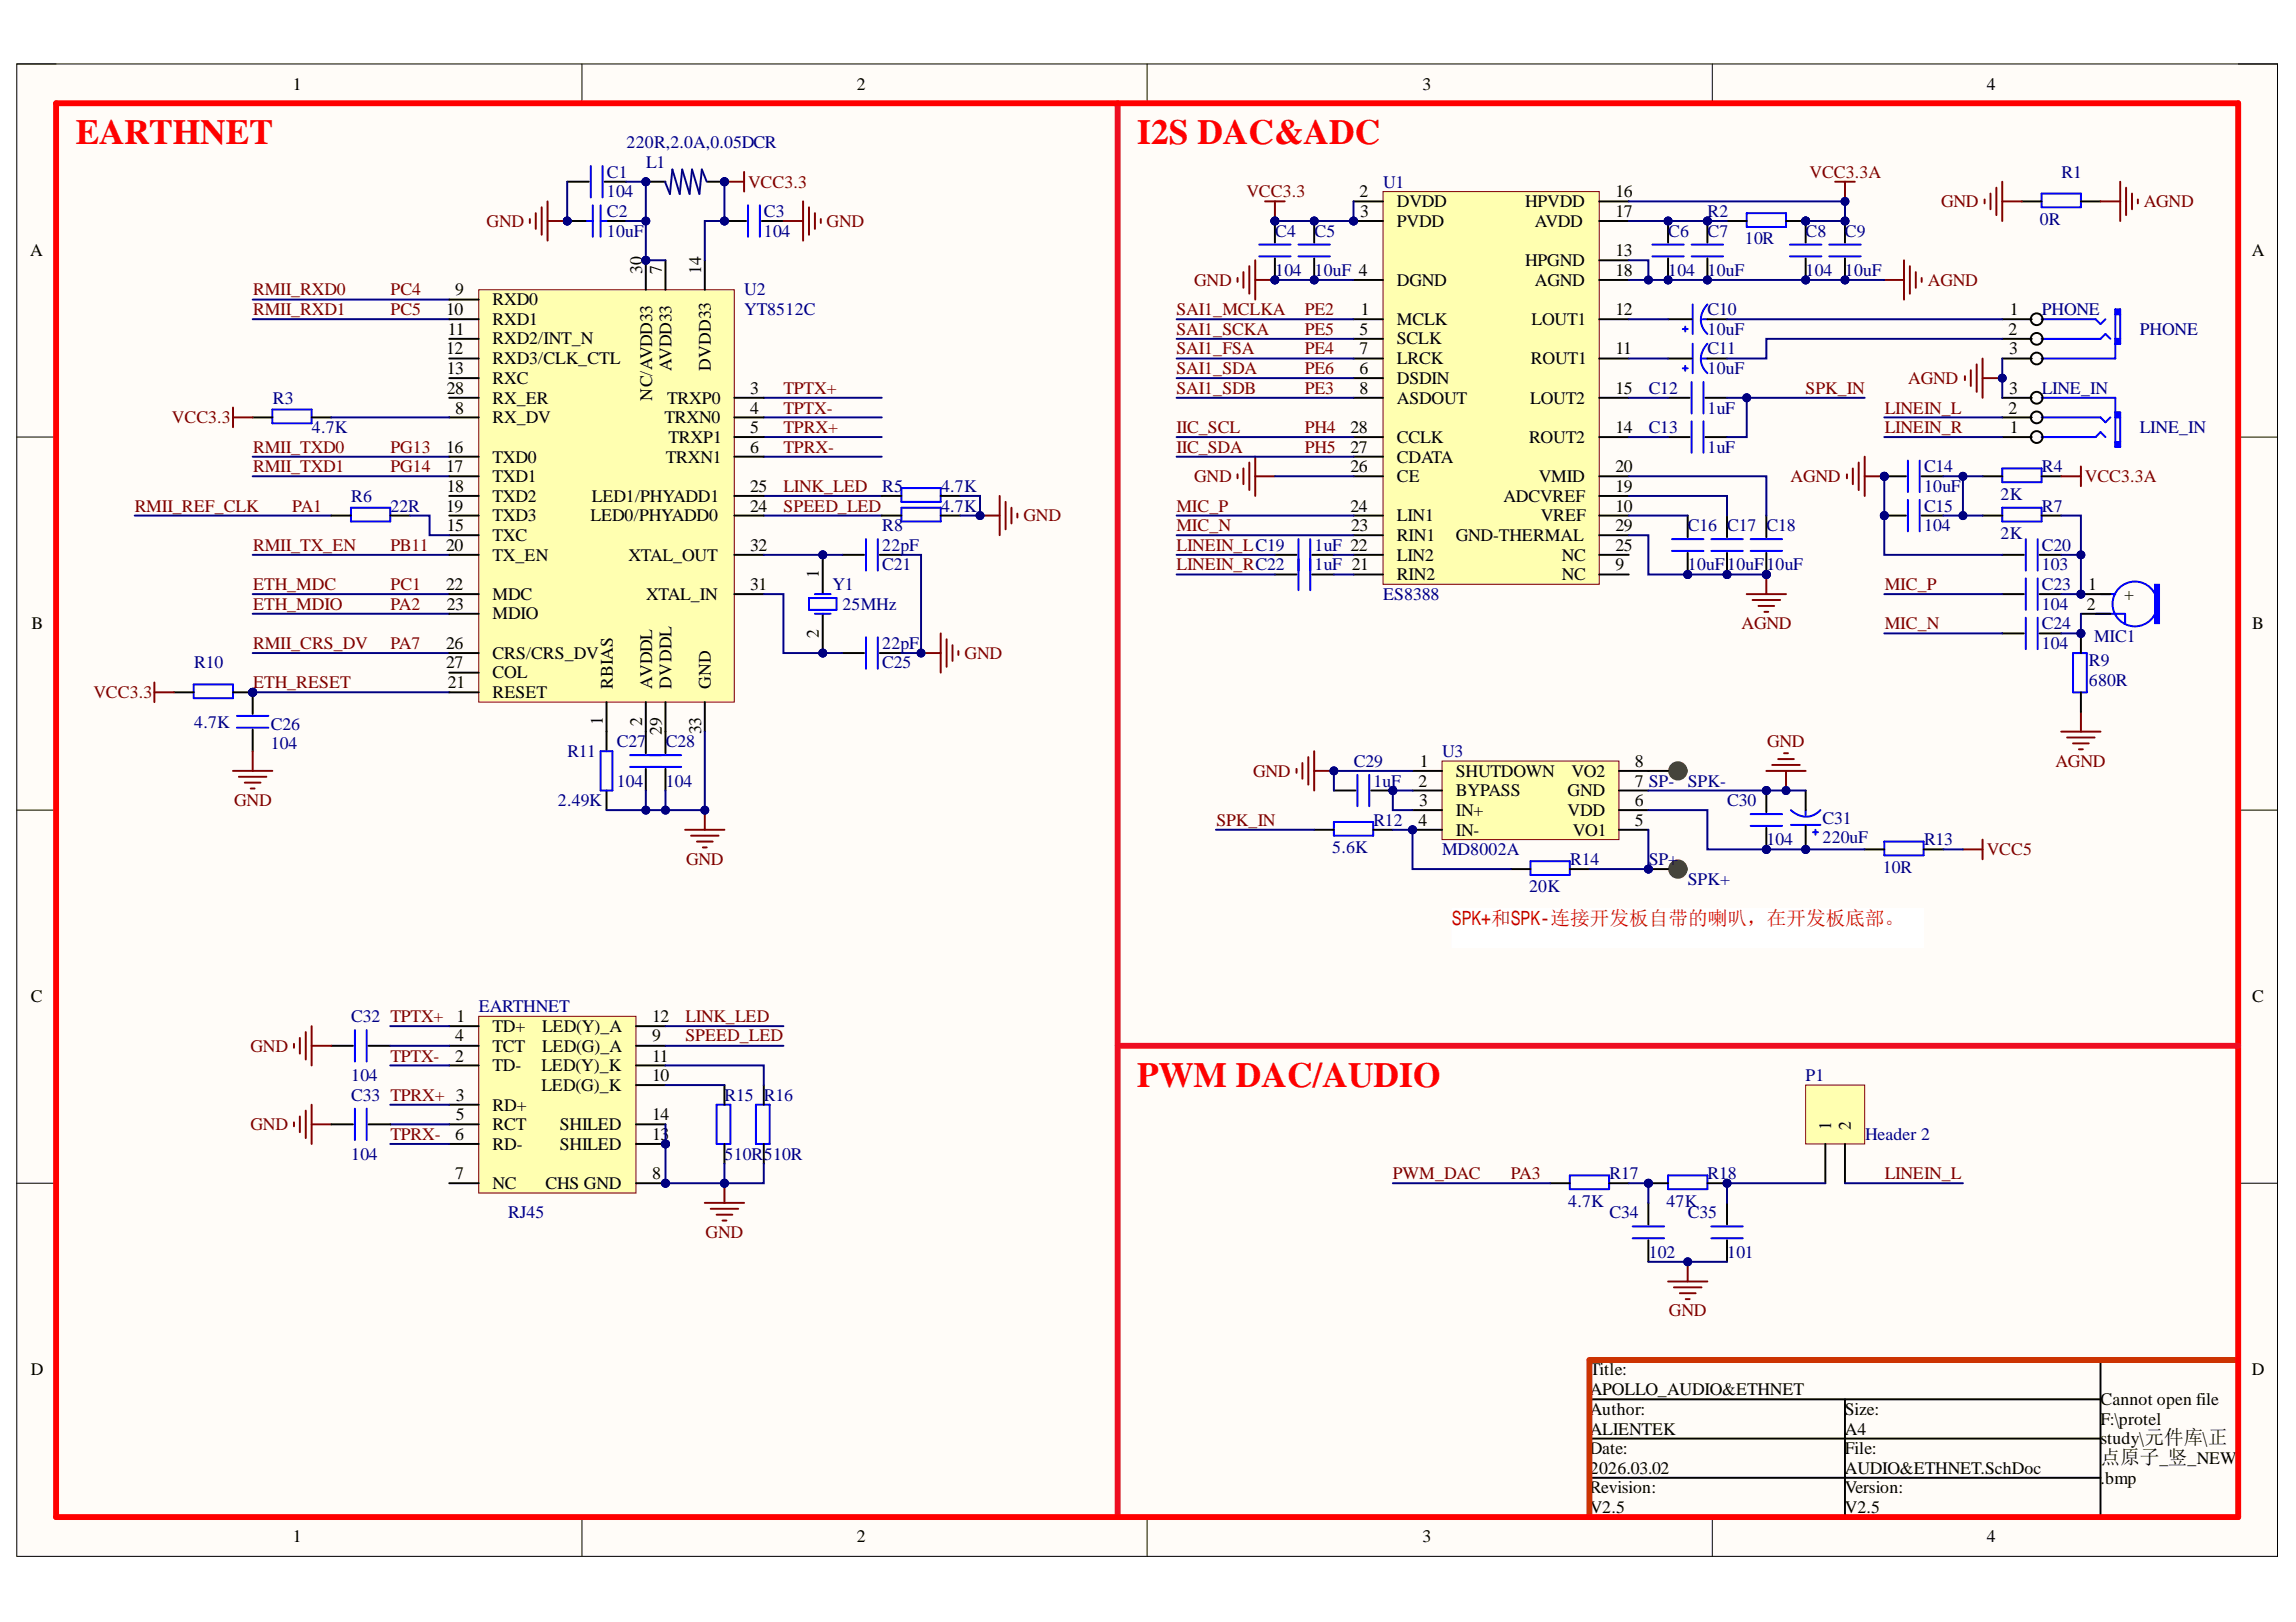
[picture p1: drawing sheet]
<svg xmlns="http://www.w3.org/2000/svg" width="297mm" height="210mm" viewBox="0 0 297 210" stroke-linecap="round" stroke-linejoin="round" font-family="sans-serif">
<defs><g id="words">
<g font-size="4.6" fill="#f00">
<text x="9.8" y="18.7">EARTHNET</text>
<text x="147.1" y="18.7">I2S DAC&amp;ADC</text>
<text x="147.1" y="140.7">PWM DAC/AUDIO</text>
</g>
<text font-size="2.5" fill="#bf0000" x="187.8" y="119.7">SPK+和SPK-连接开发板自带的喇叭，在开发板底部。</text>
<text font-size="2.5" x="271.8" y="189.5">点原子_竖_NEW</text>
<g font-size="2.3">
<text x="37.9" y="11.6">1</text>
<text x="110.8" y="11.6">2</text>
<text x="184" y="11.6">3</text>
<text x="257" y="11.6">4</text>
<text x="175.9" y="25.5">2</text>
<text x="176" y="28.1">3</text>
<text x="180.7" y="26.8">DVDD</text>
<text x="180.7" y="29.3">PVDD</text>
<text x="197.3" y="26.8">HPVDD</text>
<text x="198.6" y="29.3">AVDD</text>
<text x="209" y="25.5">16</text>
<text x="209" y="28.1">17</text>
<text x="3.9" y="33.1">A</text>
<text x="83.1" y="35.4" transform="rotate(-90 83.1 35.4)">30</text>
<text x="85.6" y="35.4" transform="rotate(-90 85.6 35.4)">7</text>
<text x="90.7" y="35.4" transform="rotate(-90 90.7 35.4)">14</text>
<text x="197.3" y="34.4">HPGND</text>
<text x="209" y="33.1">13</text>
<text x="209" y="35.7">18</text>
<text x="291.3" y="33.1">A</text>
<text x="57.7" y="40.8">10</text>
<text x="58.9" y="38.2">9</text>
<text x="63.7" y="39.5">RXD0</text>
<text x="176.1" y="40.8">1</text>
<text x="180.7" y="36.9">DGND</text>
<text x="198.6" y="36.9">AGND</text>
<text x="209" y="40.8">12</text>
<text x="260" y="40.8">1</text>
<text x="57.7" y="45.8">12</text>
<text x="58" y="43.3">11</text>
<text x="63.7" y="42">RXD1</text>
<text x="63.7" y="44.6">RXD2/INT_N</text>
<text x="63.7" y="47.1">RXD3/CLK_CTL</text>
<text x="175.9" y="43.3">5</text>
<text x="175.9" y="45.8">7</text>
<text x="180.7" y="42">MCLK</text>
<text x="180.7" y="44.6">SCLK</text>
<text x="180.7" y="47.1">LRCK</text>
<text x="198.1" y="47.1">ROUT1</text>
<text x="198.2" y="42">LOUT1</text>
<text x="209" y="45.8">11</text>
<text x="259.8" y="43.3">2</text>
<text x="259.9" y="45.8">3</text>
<text x="57.8" y="48.4">13</text>
<text x="57.8" y="51">28</text>
<text x="58.9" y="53.5">8</text>
<text x="63.7" y="49.7">RXC</text>
<text x="63.7" y="52.3">RX_ER</text>
<text x="84.4" y="51.8" transform="rotate(-90 84.4 51.8)">NC/AVDD33</text>
<text x="86.3" y="52.3">TRXP0</text>
<text x="86.9" y="48" transform="rotate(-90 86.9 48)">AVDD33</text>
<text x="92" y="48" transform="rotate(-90 92 48)">DVDD33</text>
<text x="97" y="51">3</text>
<text x="97" y="53.5">4</text>
<text x="175.9" y="48.4">6</text>
<text x="175.9" y="51">8</text>
<text x="180.7" y="49.7">DSDIN</text>
<text x="180.7" y="52.3">ASDOUT</text>
<text x="198" y="52.3">LOUT2</text>
<text x="209" y="51">15</text>
<text x="259.8" y="53.5">2</text>
<text x="259.9" y="51">3</text>
<text x="57.7" y="58.6">16</text>
<text x="63.7" y="54.8">RX_DV</text>
<text x="63.7" y="59.9">TXD0</text>
<text x="86" y="54.8">TRXN0</text>
<text x="86.1" y="59.9">TRXN1</text>
<text x="86.5" y="57.3">TRXP1</text>
<text x="97" y="56.1">5</text>
<text x="97" y="58.6">6</text>
<text x="174.7" y="58.6">27</text>
<text x="174.7" y="56.1">28</text>
<text x="180.7" y="59.9">CDATA</text>
<text x="180.7" y="57.3">CCLK</text>
<text x="197.8" y="57.3">ROUT2</text>
<text x="209" y="56.1">14</text>
<text x="260" y="56.1">1</text>
<text x="57.7" y="61.1">17</text>
<text x="57.8" y="63.7">18</text>
<text x="63.7" y="62.4">TXD1</text>
<text x="63.7" y="64.9">TXD2</text>
<text x="76.6" y="64.9">LED1/PHYADD1</text>
<text x="97" y="63.7">25</text>
<text x="174.7" y="61.1">26</text>
<text x="180.7" y="62.4">CE</text>
<text x="194.5" y="64.9">ADCVREF</text>
<text x="199.1" y="62.4">VMID</text>
<text x="209" y="63.7">19</text>
<text x="209" y="61.1">20</text>
<text x="57.7" y="66.2">19</text>
<text x="57.7" y="71.3">20</text>
<text x="57.8" y="68.7">15</text>
<text x="63.7" y="70">TXC</text>
<text x="63.7" y="67.5">TXD3</text>
<text x="76.4" y="67.5">LED0/PHYADD0</text>
<text x="97" y="66.2">24</text>
<text x="97" y="71.3">32</text>
<text x="174.7" y="66.2">24</text>
<text x="174.8" y="68.7">23</text>
<text x="180.7" y="70">RIN1</text>
<text x="180.7" y="67.5">LIN1</text>
<text x="188.3" y="70">GND-THERMAL</text>
<text x="199.3" y="67.5">VREF</text>
<text x="209" y="66.2">10</text>
<text x="209" y="71.3">25</text>
<text x="209" y="68.7">29</text>
<text x="57.7" y="76.3">22</text>
<text x="63.7" y="72.5">TX_EN</text>
<text x="63.7" y="77.6">MDC</text>
<text x="81.3" y="72.5">XTAL_OUT</text>
<text x="83.6" y="77.6">XTAL_IN</text>
<text x="97" y="76.3">31</text>
<text x="105.9" y="74.8" transform="rotate(-90 105.9 74.8)">1</text>
<text x="180.7" y="75.1">RIN2</text>
<text x="180.7" y="72.5">LIN2</text>
<text x="202" y="75.1">NC</text>
<text x="202" y="72.5">NC</text>
<text x="209" y="73.8">9</text>
<text x="270.2" y="76.3">1</text>
<text x="274.8" y="77.6">+</text>
<text x="4.1" y="81.4">B</text>
<text x="57.7" y="84">26</text>
<text x="57.8" y="78.9">23</text>
<text x="63.7" y="80.2">MDIO</text>
<text x="105.9" y="82.5" transform="rotate(-90 105.9 82.5)">2</text>
<text x="270" y="78.9">2</text>
<text x="291.4" y="81.4">B</text>
<text x="57.7" y="86.5">27</text>
<text x="58" y="89">21</text>
<text x="63.7" y="85.2">CRS/CRS_DV</text>
<text x="63.7" y="87.8">COL</text>
<text x="79.3" y="89.1" transform="rotate(-90 79.3 89.1)">RBIAS</text>
<text x="84.4" y="89.1" transform="rotate(-90 84.4 89.1)">AVDDL</text>
<text x="86.9" y="89.1" transform="rotate(-90 86.9 89.1)">DVDDL</text>
<text x="92" y="89.1" transform="rotate(-90 92 89.1)">GND</text>
<text x="63.7" y="90.3">RESET</text>
<text x="78" y="93.8" transform="rotate(-90 78 93.8)">1</text>
<text x="83.1" y="93.9" transform="rotate(-90 83.1 93.9)">2</text>
<text x="85.6" y="95.1" transform="rotate(-90 85.6 95.1)">29</text>
<text x="90.7" y="95" transform="rotate(-90 90.7 95)">33</text>
<text x="183.5" y="101.8">2</text>
<text x="183.7" y="99.3">1</text>
<text x="188.3" y="100.5">SHUTDOWN</text>
<text x="203.3" y="100.5">VO2</text>
<text x="211.5" y="101.8">7 SP-</text>
<text x="211.5" y="99.3">8</text>
<text x="183.5" y="106.9">4</text>
<text x="183.6" y="104.3">3</text>
<text x="188.3" y="103.1">BYPASS</text>
<text x="188.3" y="105.6">IN+</text>
<text x="202.8" y="105.6">VDD</text>
<text x="202.8" y="103.1">GND</text>
<text x="211.5" y="106.9">5</text>
<text x="211.5" y="104.3">6</text>
<text x="188.3" y="108.1">IN-</text>
<text x="203.5" y="108.1">VO1</text>
<text x="4" y="129.7">C</text>
<text x="291.4" y="129.7">C</text>
<text x="58.9" y="137.4">2</text>
<text x="58.9" y="134.8">4</text>
<text x="59.1" y="132.2">1</text>
<text x="63.7" y="133.5">TD+</text>
<text x="63.7" y="136.1">TCT</text>
<text x="70.1" y="136.1">LED(G)_A</text>
<text x="70.1" y="133.5">LED(Y)_A</text>
<text x="84.4" y="134.8">9</text>
<text x="84.4" y="137.4">11</text>
<text x="84.4" y="132.2">12</text>
<text x="63.7" y="138.7">TD-</text>
<text x="63.7" y="143.7">RD+</text>
<text x="70.1" y="141.2">LED(G)_K</text>
<text x="70.1" y="138.7">LED(Y)_K</text>
<text x="84.4" y="139.9">10</text>
<text x="58.9" y="147.5">6</text>
<text x="59" y="145">5</text>
<text x="63.7" y="146.3">RCT</text>
<text x="63.7" y="148.8">RD-</text>
<text x="72.4" y="148.8">SHILED</text>
<text x="72.4" y="146.3">SHILED</text>
<text x="84.4" y="147.5">13</text>
<text x="84.4" y="145">14</text>
<text x="236.9" y="146.3" transform="rotate(-90 236.9 146.3)">1</text>
<text x="239.4" y="146.3" transform="rotate(-90 239.4 146.3)">2</text>
<text x="58.9" y="152.6">7</text>
<text x="63.7" y="153.9">NC</text>
<text x="70.6" y="153.9">CHS GND</text>
<text x="84.4" y="152.6">8</text>
<text x="4" y="178">D</text>
<text x="205.7" y="178">Title:</text>
<text x="291.3" y="178">D</text>
<text x="205.7" y="183.1">Author:</text>
<text x="205.7" y="180.6">APOLLO_AUDIO&amp;ETHNET</text>
<text x="205.7" y="185.7">ALIENTEK</text>
<text x="238.7" y="183.1">Size:</text>
<text x="238.7" y="185.7">A4</text>
<text x="271.8" y="181.9">Cannot open file</text>
<text x="271.8" y="184.4">F:\protel</text>
<text x="205.7" y="188.2">Date:</text>
<text x="205.7" y="190.7">2026.03.02</text>
<text x="238.7" y="188.2">File:</text>
<text x="238.7" y="190.7">AUDIO&amp;ETHNET.SchDoc</text>
<text x="271.8" y="186.9">study\元件库\正</text>
<text x="205.7" y="193.3">Revision:</text>
<text x="205.7" y="195.8">V2.5</text>
<text x="238.7" y="193.3">Version:</text>
<text x="238.7" y="195.8">V2.5</text>
<text x="271.8" y="192">.bmp</text>
<text x="37.9" y="199.6">1</text>
<text x="110.8" y="199.6">2</text>
<text x="184" y="199.6">3</text>
<text x="257" y="199.6">4</text>
</g>
<g font-size="2.3" fill="#000080">
<text x="78.5" y="23">C1</text>
<text x="81.1" y="19.2">220R,2.0A,0.05DCR</text>
<text x="83.6" y="21.7">L1</text>
<text x="266.7" y="23">R1</text>
<text x="78.5" y="28.1">C2</text>
<text x="78.5" y="25.5">104</text>
<text x="98.8" y="28.1">C3</text>
<text x="178.9" y="24.3">U1</text>
<text x="220.9" y="28.1">R2</text>
<text x="263.9" y="29.1">0R</text>
<text x="78.5" y="30.6">10uF</text>
<text x="98.8" y="30.6">104</text>
<text x="165" y="30.6">C4</text>
<text x="165" y="35.7">104</text>
<text x="170.1" y="30.6">C5</text>
<text x="170.1" y="35.7">10uF 4</text>
<text x="215.8" y="30.6">C6</text>
<text x="215.8" y="35.7">104</text>
<text x="220.9" y="30.6">C7</text>
<text x="220.9" y="35.7">10uF</text>
<text x="225.7" y="31.6">10R</text>
<text x="233.6" y="30.6">C8</text>
<text x="233.6" y="35.7">104</text>
<text x="238.7" y="30.6">C9</text>
<text x="238.7" y="35.7">10uF</text>
<text x="96.3" y="38.2">U2</text>
<text x="96.3" y="40.8">YT8512C</text>
<text x="220.9" y="40.8">C10</text>
<text x="264.1" y="40.8">PHONE</text>
<text x="220.9" y="43.3">10uF</text>
<text x="220.9" y="45.8">C11</text>
<text x="276.8" y="43.3">PHONE</text>
<text x="35.3" y="52.3">R3</text>
<text x="213.3" y="51">C12</text>
<text x="220.9" y="48.4">10uF</text>
<text x="220.9" y="53.5">1uF</text>
<text x="264.1" y="51">LINE_IN</text>
<text x="40.4" y="56.1">4.7K</text>
<text x="213.3" y="56.1">C13</text>
<text x="220.9" y="58.6">1uF</text>
<text x="276.8" y="56.1">LINE_IN</text>
<text x="45.4" y="64.9">R6</text>
<text x="114.1" y="63.7">R5</text>
<text x="121.8" y="63.7">4.7K</text>
<text x="248.9" y="61.1">C14</text>
<text x="248.9" y="63.7">10uF</text>
<text x="258.8" y="64.7">2K</text>
<text x="264.1" y="61.1">R4</text>
<text x="50.5" y="66.2">22R</text>
<text x="114.1" y="68.7">R8</text>
<text x="114.1" y="71.3">22pF</text>
<text x="121.8" y="66.2">4.7K</text>
<text x="170.1" y="71.3">1uF 22</text>
<text x="218.4" y="68.7">C16</text>
<text x="223.4" y="68.7">C17</text>
<text x="228.5" y="68.7">C18</text>
<text x="248.9" y="66.2">C15</text>
<text x="248.9" y="68.7">104</text>
<text x="258.8" y="69.8">2K</text>
<text x="264.1" y="71.3">C20</text>
<text x="264.1" y="66.2">R7</text>
<text x="107.7" y="76.3">Y1</text>
<text x="114.1" y="73.8">C21</text>
<text x="170.1" y="73.8">1uF 21</text>
<text x="178.9" y="77.6">ES8388</text>
<text x="218.4" y="73.8">10uF</text>
<text x="223.4" y="73.8">10uF</text>
<text x="228.5" y="73.8">10uF</text>
<text x="264.1" y="73.8">103</text>
<text x="264.1" y="76.3">C23</text>
<text x="109" y="78.9">25MHz</text>
<text x="114.1" y="84">22pF</text>
<text x="264.1" y="78.9">104</text>
<text x="264.1" y="81.4">C24</text>
<text x="264.1" y="84">104</text>
<text x="270.9" y="83">MIC1</text>
<text x="25.1" y="86.5">R10</text>
<text x="114.1" y="86.5">C25</text>
<text x="270.2" y="86.2">R9</text>
<text x="270.2" y="88.8">680R</text>
<text x="25.1" y="94.2">4.7K</text>
<text x="35" y="94.4">C26</text>
<text x="35" y="97">104</text>
<text x="73.4" y="98">R11</text>
<text x="79.8" y="96.7">C27</text>
<text x="79.8" y="101.8">104</text>
<text x="86.1" y="96.7">C28</text>
<text x="86.1" y="101.8">104</text>
<text x="175.1" y="99.3">C29</text>
<text x="177.7" y="101.8">1uF</text>
<text x="186.6" y="98">U3</text>
<text x="218.4" y="101.8">SPK-</text>
<text x="72.2" y="104.3">2.49K</text>
<text x="177.7" y="106.9">R12</text>
<text x="223.4" y="104.3">C30</text>
<text x="235.8" y="106.6">C31</text>
<text x="172.3" y="110.4">5.6K</text>
<text x="186.6" y="110.7">MD8002A</text>
<text x="203.1" y="111.9">R14</text>
<text x="213.3" y="111.9">SP+</text>
<text x="228.5" y="109.4">104</text>
<text x="235.8" y="109.1">220uF</text>
<text x="243.6" y="113">10R</text>
<text x="248.9" y="109.4">R13</text>
<text x="197.8" y="115.5">20K</text>
<text x="218.4" y="114.5">SPK+</text>
<text x="61.9" y="131">EARTHNET</text>
<text x="45.4" y="132.2">C32 TPTX+</text>
<text x="45.4" y="139.9">104</text>
<text x="45.4" y="142.5">C33 TPRX+ 3</text>
<text x="93.7" y="142.5">R15</text>
<text x="98.8" y="142.5">R16</text>
<text x="233.6" y="139.9">P1</text>
<text x="241.3" y="147.5">Header 2</text>
<text x="45.4" y="150.1">104</text>
<text x="93.7" y="150.1">510R</text>
<text x="98.8" y="150.1">510R</text>
<text x="208.2" y="152.6">R17</text>
<text x="220.9" y="152.6">R18</text>
<text x="65.7" y="157.7">RJ45</text>
<text x="202.9" y="156.2">4.7K</text>
<text x="208.2" y="157.7">C34</text>
<text x="215.6" y="156.2">47K</text>
<text x="218.4" y="157.7">C35</text>
<text x="213.3" y="162.7">102</text>
<text x="223.4" y="162.7">101</text>
</g>
<g font-size="2.3" fill="#800000">
<text x="234.1" y="23">VCC3.3A</text>
<text x="62.9" y="29.3">GND</text>
<text x="96.8" y="24.3">VCC3.3</text>
<text x="106.9" y="29.3">GND</text>
<text x="161.3" y="25.5">VCC3.3</text>
<text x="251.1" y="26.8">GND</text>
<text x="277.3" y="26.8">AGND</text>
<text x="32.7" y="38.2">RMII_RXD0</text>
<text x="32.7" y="40.8">RMII_RXD1</text>
<text x="50.5" y="38.2">PC4</text>
<text x="50.5" y="40.8">PC5</text>
<text x="152.2" y="40.8">SAI1_MCLKA</text>
<text x="154.5" y="36.9">GND</text>
<text x="168.8" y="40.8">PE2</text>
<text x="249.4" y="36.9">AGND</text>
<text x="152.2" y="45.8">SAI1_FSA</text>
<text x="152.2" y="43.3">SAI1_SCKA</text>
<text x="168.8" y="45.8">PE4</text>
<text x="168.8" y="43.3">PE5</text>
<text x="101.4" y="51">TPTX+</text>
<text x="101.4" y="53.5">TPTX-</text>
<text x="152.2" y="48.4">SAI1_SDA</text>
<text x="152.2" y="51">SAI1_SDB</text>
<text x="168.8" y="51">PE3</text>
<text x="168.8" y="48.4">PE6</text>
<text x="233.6" y="51">SPK_IN</text>
<text x="243.8" y="53.5">LINEIN_L</text>
<text x="246.9" y="49.7">AGND</text>
<text x="22.3" y="54.8">VCC3.3</text>
<text x="32.7" y="58.6">RMII_TXD0</text>
<text x="50.5" y="58.6">PG13</text>
<text x="101.4" y="58.6">TPRX-</text>
<text x="101.4" y="56.1">TPRX+</text>
<text x="152.2" y="58.6">IIC_SDA</text>
<text x="152.2" y="56.1">IIC_SCL</text>
<text x="168.8" y="56.1">PH4</text>
<text x="168.8" y="58.6">PH5</text>
<text x="243.8" y="56.1">LINEIN_R</text>
<text x="32.7" y="61.1">RMII_TXD1</text>
<text x="50.5" y="61.1">PG14</text>
<text x="101.4" y="63.7">LINK_LED</text>
<text x="154.5" y="62.4">GND</text>
<text x="231.7" y="62.4">AGND</text>
<text x="269.7" y="62.4">VCC3.3A</text>
<text x="17.4" y="66.2">RMII_REF_CLK</text>
<text x="32.7" y="71.3">RMII_TX_EN</text>
<text x="37.8" y="66.2">PA1</text>
<text x="50.5" y="71.3">PB11</text>
<text x="101.4" y="66.2">SPEED_LED</text>
<text x="132.4" y="67.5">GND</text>
<text x="152.2" y="66.2">MIC_P</text>
<text x="152.2" y="68.7">MIC_N</text>
<text x="152.2" y="71.3">LINEIN_LC19</text>
<text x="32.7" y="76.3">ETH_MDC</text>
<text x="50.5" y="76.3">PC1</text>
<text x="152.2" y="73.8">LINEIN_RC22</text>
<text x="243.8" y="76.3">MIC_P</text>
<text x="32.7" y="84">RMII_CRS_DV</text>
<text x="32.7" y="78.9">ETH_MDIO</text>
<text x="50.5" y="84">PA7</text>
<text x="50.5" y="78.9">PA2</text>
<text x="225.3" y="81.4">AGND</text>
<text x="243.8" y="81.4">MIC_N</text>
<text x="32.7" y="89">ETH_RESET</text>
<text x="124.8" y="85.2">GND</text>
<text x="12.1" y="90.3">VCC3.3</text>
<text x="162.1" y="100.5">GND</text>
<text x="228.6" y="96.7">GND</text>
<text x="265.9" y="99.3">AGND</text>
<text x="30.3" y="104.3">GND</text>
<text x="157.4" y="106.9">SPK_IN</text>
<text x="88.8" y="111.9">GND</text>
<text x="257" y="110.7">VCC5</text>
<text x="32.4" y="136.1">GND</text>
<text x="50.5" y="137.4">TPTX-</text>
<text x="88.7" y="132.2">LINK_LED</text>
<text x="88.7" y="134.8">SPEED_LED</text>
<text x="32.4" y="146.3">GND</text>
<text x="50.5" y="147.5">TPRX-</text>
<text x="180.2" y="152.6">PWM_DAC</text>
<text x="195.4" y="152.6">PA3</text>
<text x="243.8" y="152.6">LINEIN_L</text>
<text x="91.3" y="160.2">GND</text>
<text x="215.9" y="170.4">GND</text>
</g>
</g></defs>
<path d="M2.2 8.3h292.4v193.1h-292.4z" fill-rule="evenodd" fill="#fffcf8"/>
<path d="M2.2 8.3h292.4v193.1h-292.4z" fill="none" stroke="#000" stroke-width=".13"/>
<path d="M7.3 13.4h282.3v182.9h-282.3z" fill-rule="evenodd" fill="#fffcf8"/>
<g fill="none" stroke="#000" stroke-width=".13">
<path d="M2.2 8.3h5.1M7.3 13.4h282.3v182.9h-282.3zM75.3 8.3v5.1M148.4 8.3v5.1M221.5 8.3v5.1M289.6 8.3h5v5.1M2.2 56.6h5.1M289.6 56.6h5M2.2 104.8h5.1M289.6 104.8h5M2.2 153.1h5.1M289.6 153.1h5"/>
<path d="M75.3 196.3v5.1M148.4 196.3v5.1M221.5 196.3v5.1M294.6 196.3v5.1"/>
</g>
<path d="M205.6 176h84v20.3h-84zM271.7 176v20.3M205.6 181.1h66.1M205.6 186.2h66.1M205.6 191.2h66.1M238.7 181.1v15.2" fill="none" stroke="#000" stroke-width=".25"/>
<circle cx="86.1" cy="153.1" r=".51" fill="#000080"/>
<circle cx="86.1" cy="153.1" r=".51" fill="none" stroke="#000080" stroke-width=".13"/>
<circle cx="86.1" cy="148" r=".51" fill="#000080"/>
<circle cx="86.1" cy="148" r=".51" fill="none" stroke="#000080" stroke-width=".13"/>
<path d="M61.9 131.5h20.4v22.9h-20.4z" fill-rule="evenodd" fill="#ffffb0"/>
<path d="M61.9 131.5h20.4v22.9h-20.4z" fill="none" stroke="#800000" stroke-width=".13"/>
<path d="M58.1 132.8h3.8M58.1 137.9h3.8M58.1 135.3h3.8M58.1 143h3.8M58.1 145.5h3.8M58.1 148h3.8M58.1 153.1h3.8M82.3 153.1h3.8" fill="none" stroke="#000" stroke-width=".25"/>
<circle cx="86.1" cy="153.1" r=".51" fill="#000080"/>
<circle cx="86.1" cy="153.1" r=".51" fill="none" stroke="#000080" stroke-width=".13"/>
<path d="M82.3 135.3h3.8M82.3 137.9h3.8M82.3 132.8h3.8M82.3 140.4h3.8M82.3 148h3.8" fill="none" stroke="#000" stroke-width=".25"/>
<circle cx="86.1" cy="148" r=".51" fill="#000080"/>
<circle cx="86.1" cy="148" r=".51" fill="none" stroke="#000080" stroke-width=".13"/>
<path d="M82.3 145.5h3.8" fill="none" stroke="#000" stroke-width=".25"/>
<path d="M91.2 155.7h5.1M91.9 156.4h3.6M92.7 157.2h2M93.5 158h.5M93.7 153.1v2.6" fill="none" stroke="#800000" stroke-width=".25"/>
<circle cx="93.7" cy="153.1" r=".51" fill="#000080"/>
<circle cx="93.7" cy="153.1" r=".51" fill="none" stroke="#000080" stroke-width=".13"/>
<path d="M92.7 143h1.8v5h-1.8zM97.8 143h1.8v5h-1.8zM203.1 152.1h5.1v1.8h-5.1zM211.2 158.7h4.1M211.2 160.2h4.1" fill="none" stroke="#00f" stroke-width=".25"/>
<path d="M93.7 140.4v2.6M93.7 148v2.6M98.8 140.4v2.6M98.8 148v2.6M200.5 153.1h2.6M208.2 153.1h2.5M213.3 155.7v2.8M213.3 160.5v2.8" fill="none" stroke="#000" stroke-width=".25"/>
<path d="M38 145.2v.6M38.8 144.5v2M39.6 143.7v3.6M40.3 143v5M40.3 145.5h2.6" fill="none" stroke="#800000" stroke-width=".25"/>
<circle cx="223.4" cy="153.1" r=".51" fill="#000080"/>
<circle cx="223.4" cy="153.1" r=".51" fill="none" stroke="#000080" stroke-width=".13"/>
<circle cx="213.3" cy="153.1" r=".51" fill="#000080"/>
<circle cx="213.3" cy="153.1" r=".51" fill="none" stroke="#000080" stroke-width=".13"/>
<path d="M215.8 152.1h5.1v1.8h-5.1z" fill="none" stroke="#00f" stroke-width=".25"/>
<path d="M220.9 153.1h2.5" fill="none" stroke="#000" stroke-width=".25"/>
<circle cx="223.4" cy="153.1" r=".51" fill="#000080"/>
<circle cx="223.4" cy="153.1" r=".51" fill="none" stroke="#000080" stroke-width=".13"/>
<path d="M213.3 153.1h2.5" fill="none" stroke="#000" stroke-width=".25"/>
<circle cx="213.3" cy="153.1" r=".51" fill="#000080"/>
<circle cx="213.3" cy="153.1" r=".51" fill="none" stroke="#000080" stroke-width=".13"/>
<path d="M221.4 158.7h4.1M221.4 160.2h4.1" fill="none" stroke="#00f" stroke-width=".25"/>
<path d="M223.4 155.7v2.8M223.4 160.5v2.8" fill="none" stroke="#000" stroke-width=".25"/>
<path d="M215.8 165.8h5.1M216.6 166.6h3.5M217.3 167.4h2.1M218.1 168.1h.5M218.3 163.3v2.5" fill="none" stroke="#800000" stroke-width=".25"/>
<circle cx="218.3" cy="163.3" r=".51" fill="#000080"/>
<circle cx="218.3" cy="163.3" r=".51" fill="none" stroke="#000080" stroke-width=".13"/>
<path d="M233.6 140.4h7.6v7.6h-7.6z" fill-rule="evenodd" fill="#ffffb0"/>
<path d="M233.6 140.4h7.6v7.6h-7.6z" fill="none" stroke="#800000" stroke-width=".13"/>
<path d="M236.2 148v5.1M238.7 148v5.1" fill="none" stroke="#000" stroke-width=".25"/>
<path d="M144.6 13.4v182.9" fill="none" stroke="#ee0e22" stroke-width=".76"/>
<circle cx="93.7" cy="23.5" r=".51" fill="#000080"/>
<circle cx="93.7" cy="23.5" r=".51" fill="none" stroke="#000080" stroke-width=".13"/>
<circle cx="83.6" cy="23.5" r=".51" fill="#000080"/>
<circle cx="83.6" cy="23.5" r=".51" fill="none" stroke="#000080" stroke-width=".13"/>
<path d="M91.6 23.5h2.1" fill="none" stroke="#000" stroke-width=".25"/>
<circle cx="93.7" cy="23.5" r=".51" fill="#000080"/>
<circle cx="93.7" cy="23.5" r=".51" fill="none" stroke="#000080" stroke-width=".13"/>
<path d="M83.6 23.5h2.5" fill="none" stroke="#000" stroke-width=".25"/>
<circle cx="83.6" cy="23.5" r=".51" fill="#000080"/>
<circle cx="83.6" cy="23.5" r=".51" fill="none" stroke="#000080" stroke-width=".13"/>
<path d="M86 23.5l.7 1.6 .3-3.2 .9 3.2 .4-3.2 .9 3.2 .3-3.2 1 3.2 .3-3.2 .6 1.6" fill="none" stroke="#11037f" stroke-width=".25"/>
<path d="M77.7 97.2h1.5v5.1h-1.5zM45.9 133.3v4.1M47.4 133.3v4.1" fill="none" stroke="#00f" stroke-width=".25"/>
<path d="M78.5 94.7v2.5M78.5 102.3v2.5M42.9 135.3h2.8M47.7 135.3h2.8" fill="none" stroke="#000" stroke-width=".25"/>
<path d="M289.6 176h-84v20.3" fill="none" stroke="#c30" stroke-width=".76"/>
<circle cx="73.4" cy="28.6" r=".51" fill="#000080"/>
<circle cx="73.4" cy="28.6" r=".51" fill="none" stroke="#000080" stroke-width=".13"/>
<path d="M73.4 28.6h2.5M78.5 28.6h2.5" fill="none" stroke="#000" stroke-width=".25"/>
<circle cx="73.4" cy="28.6" r=".51" fill="#000080"/>
<circle cx="73.4" cy="28.6" r=".51" fill="none" stroke="#000080" stroke-width=".13"/>
<path d="M75.9 28.6h.8M76.4 21.5v4.1M76.7 26.6v4M77.7 26.6v4M77.7 28.6h.8M78 21.5v4.1" fill="none" stroke="#00f" stroke-width=".25"/>
<path d="M73.4 23.5h2.8M78.2 23.5h2.8" fill="none" stroke="#000" stroke-width=".25"/>
<circle cx="32.7" cy="89.6" r=".51" fill="#000080"/>
<circle cx="32.7" cy="89.6" r=".51" fill="none" stroke="#000080" stroke-width=".13"/>
<circle cx="213.3" cy="112.5" r=".51" fill="#000080"/>
<circle cx="213.3" cy="112.5" r=".51" fill="none" stroke="#000080" stroke-width=".13"/>
<circle cx="217.1" cy="112.5" r=".61" fill="none" stroke="#602732" stroke-width="1.3"/>
<path d="M213.3 112.5h2.5" fill="none" stroke="#000" stroke-width=".25"/>
<circle cx="213.3" cy="112.5" r=".51" fill="#000080"/>
<circle cx="213.3" cy="112.5" r=".51" fill="none" stroke="#000080" stroke-width=".13"/>
<circle cx="217.1" cy="99.8" r=".61" fill="none" stroke="#602732" stroke-width="1.3"/>
<path d="M213.3 99.8h2.5" fill="none" stroke="#000" stroke-width=".25"/>
<path d="M187.8 117.6h61.1v5h-61.1z" fill-rule="evenodd" fill="#fff"/>
<path d="M187.8 117.6h61.1v5h-61.1z" fill="none" stroke="#fff" stroke-width=".13"/>
<circle cx="182.7" cy="107.4" r=".51" fill="#000080"/>
<circle cx="182.7" cy="107.4" r=".51" fill="none" stroke="#000080" stroke-width=".13"/>
<path d="M186.6 98.5h22.8v10.2h-22.8z" fill-rule="evenodd" fill="#ffffb0"/>
<path d="M186.6 98.5h22.8v10.2h-22.8z" fill="none" stroke="#800000" stroke-width=".13"/>
<path d="M182.7 99.8h3.9M182.7 102.3h3.9M182.7 104.8h3.9M182.7 107.4h3.9" fill="none" stroke="#000" stroke-width=".25"/>
<circle cx="182.7" cy="107.4" r=".51" fill="#000080"/>
<circle cx="182.7" cy="107.4" r=".51" fill="none" stroke="#000080" stroke-width=".13"/>
<path d="M209.4 99.8h3.9M209.4 107.4h3.9M209.4 104.8h3.9M209.4 102.3h3.9" fill="none" stroke="#000" stroke-width=".25"/>
<circle cx="180.2" cy="102.3" r=".51" fill="#000080"/>
<circle cx="180.2" cy="102.3" r=".51" fill="none" stroke="#000080" stroke-width=".13"/>
<path d="M175.6 100.3v4M177.1 100.3v4" fill="none" stroke="#00f" stroke-width=".25"/>
<path d="M172.6 102.3h2.8M177.4 102.3h2.8" fill="none" stroke="#000" stroke-width=".25"/>
<circle cx="180.2" cy="102.3" r=".51" fill="#000080"/>
<circle cx="180.2" cy="102.3" r=".51" fill="none" stroke="#000080" stroke-width=".13"/>
<path d="M167.7 99.5v.5M168.5 98.7v2.1M169.3 98v3.5M170 97.2v5.1M170 99.8h2.6" fill="none" stroke="#800000" stroke-width=".25"/>
<circle cx="172.6" cy="99.8" r=".51" fill="#000080"/>
<circle cx="172.6" cy="99.8" r=".51" fill="none" stroke="#000080" stroke-width=".13"/>
<circle cx="228.5" cy="109.9" r=".51" fill="#000080"/>
<circle cx="228.5" cy="109.9" r=".51" fill="none" stroke="#000080" stroke-width=".13"/>
<circle cx="228.5" cy="102.3" r=".51" fill="#000080"/>
<circle cx="228.5" cy="102.3" r=".51" fill="none" stroke="#000080" stroke-width=".13"/>
<path d="M226.5 106.9h4.1M226.5 105.4h4.1" fill="none" stroke="#00f" stroke-width=".25"/>
<path d="M228.5 107.1v2.8" fill="none" stroke="#000" stroke-width=".25"/>
<circle cx="228.5" cy="109.9" r=".51" fill="#000080"/>
<circle cx="228.5" cy="109.9" r=".51" fill="none" stroke="#000080" stroke-width=".13"/>
<path d="M228.5 102.3v2.8" fill="none" stroke="#000" stroke-width=".25"/>
<circle cx="228.5" cy="102.3" r=".51" fill="#000080"/>
<circle cx="228.5" cy="102.3" r=".51" fill="none" stroke="#000080" stroke-width=".13"/>
<circle cx="233.6" cy="109.9" r=".51" fill="#000080"/>
<circle cx="233.6" cy="109.9" r=".51" fill="none" stroke="#000080" stroke-width=".13"/>
<path d="M231.7 104.8v.1a2.62 2.62 0 0 0 3.8-.1M231.7 106.8h3.8M233.6 104.8v.7" fill="none" stroke="#00f" stroke-width=".25"/>
<path d="M233.6 102.3v2.5M233.6 106.9v3" fill="none" stroke="#000" stroke-width=".25"/>
<circle cx="233.6" cy="109.9" r=".51" fill="#000080"/>
<circle cx="233.6" cy="109.9" r=".51" fill="none" stroke="#000080" stroke-width=".13"/>
<path d="M172.6 106.4v1.7M172.6 106.4h5.1v1.7h-5.1M198 111.5h5.1v1.7h-5.1zM234.6 107.7h.6M234.9 107.4v.6M243.8 108.9h5.1v1.8h-5.1z" fill="none" stroke="#00f" stroke-width=".25"/>
<path d="M228.5 99.8h5.1M229.3 99h3.5M230 98.2h2.1M230.8 97.5h.5M231.1 99.8v2.5M254 109.9h2.5M256.5 108.7v2.5" fill="none" stroke="#800000" stroke-width=".25"/>
<path d="M170 107.4h2.6M177.7 107.4h2.5M195.5 112.5h2.5M203.1 112.5h2.5M241.2 109.9h2.6M248.9 109.9h2.5" fill="none" stroke="#000" stroke-width=".25"/>
<circle cx="231.1" cy="102.3" r=".51" fill="#000080"/>
<circle cx="231.1" cy="102.3" r=".51" fill="none" stroke="#000080" stroke-width=".13"/>
<path d="M273.7 43.8h.6M273.7 44.5h.6" fill="none" stroke="#00f" stroke-width=".25"/>
<path d="M273.7 43.8h.6v.7h-.6z" fill-rule="evenodd" fill="#00f"/>
<path d="M273.7 43.8h.6v.7h-.6z" fill="none" stroke="#00f" stroke-width=".13"/>
<path d="M273.7 40h.6v.7h-.6z" fill-rule="evenodd" fill="#00f"/>
<path d="M273.7 40h.6v.7h-.6z" fill="none" stroke="#00f" stroke-width=".13"/>
<path d="M264.1 43.8h7.6l.7-.6 .6 .6M264.1 41.3h7l.6 .6 .7-.6M273.7 44.5h.6v-4.5h-.6v6.4h-9.6M273.7 40.7h.6M273.7 54h.6M273.7 53.4h.6" fill="none" stroke="#00f" stroke-width=".25"/>
<g fill="none" stroke="#000" stroke-width=".25">
<path d="M259 41.3h3.9M259 43.8h3.9M259 46.4h3.9"/>
<circle cx="263.5" cy="41.3" r=".76"/>
<circle cx="263.5" cy="43.9" r=".76"/>
<circle cx="263.5" cy="46.4" r=".76"/>
</g>
<path d="M273.7 53.4h.6v.6h-.6z" fill-rule="evenodd" fill="#00f"/>
<path d="M273.7 53.4h.6v.6h-.6z" fill="none" stroke="#00f" stroke-width=".13"/>
<path d="M273.7 57.2h.6v.6h-.6z" fill-rule="evenodd" fill="#00f"/>
<path d="M273.7 57.2h.6v.6h-.6z" fill="none" stroke="#00f" stroke-width=".13"/>
<path d="M264.1 25h5.1v1.8h-5.1zM264.1 51.5h9.6v6.3h.6v-4.4h-.6M264.1 54h7.6l.7 .7 .6-.7M264.1 56.6h7l.6-.7 .7 .7M273.7 57.2h.6" fill="none" stroke="#00f" stroke-width=".25"/>
<g fill="none" stroke="#000" stroke-width=".25">
<path d="M261.6 26.1h2.5M269.2 26.1h2.5M259 56.6h3.9M259 54h3.9M259 51.5h3.9"/>
<circle cx="263.5" cy="54" r=".76"/>
<circle cx="263.5" cy="56.6" r=".76"/>
<circle cx="263.5" cy="51.5" r=".76"/>
</g>
<g fill="none" stroke="#800000" stroke-width=".25">
<path d="M256.8 25.8v.5M257.5 25v2.1M258.3 24.3v3.5M259 26.1h2.6M259 23.5v5.1M271.7 26.1h2.6M274.3 23.5v5.1M275.1 24.3v3.5M275.8 25v2.1M276.6 25.8v.5M254.2 48.7v.5M255 47.9v2"/>
<path d="M255.7 47.2v3.5M256.5 46.4v5.1M256.5 48.9h2.5"/>
</g>
<circle cx="259" cy="48.9" r=".51" fill="#000080"/>
<circle cx="259" cy="48.9" r=".51" fill="none" stroke="#000080" stroke-width=".13"/>
<path d="M160.1 36v.5M160.9 35.2v2M161.6 34.4v3.6M162.4 33.7v5.1M162.4 36.2h2.5" fill="none" stroke="#800000" stroke-width=".25"/>
<circle cx="164.9" cy="36.2" r=".51" fill="#000080"/>
<circle cx="164.9" cy="36.2" r=".51" fill="none" stroke="#000080" stroke-width=".13"/>
<path d="M163.7 26.1h2.5M164.9 26.1v2.5" fill="none" stroke="#800000" stroke-width=".25"/>
<circle cx="164.9" cy="28.6" r=".51" fill="#000080"/>
<circle cx="164.9" cy="28.6" r=".51" fill="none" stroke="#000080" stroke-width=".13"/>
<path d="M237.4 23.5h2.6M238.7 23.5v2.6" fill="none" stroke="#800000" stroke-width=".25"/>
<circle cx="238.7" cy="26.1" r=".51" fill="#000080"/>
<circle cx="238.7" cy="26.1" r=".51" fill="none" stroke="#000080" stroke-width=".13"/>
<circle cx="175.1" cy="28.6" r=".51" fill="#000080"/>
<circle cx="175.1" cy="28.6" r=".51" fill="none" stroke="#000080" stroke-width=".13"/>
<path d="M178.9 24.8h28v50.8h-28z" fill-rule="evenodd" fill="#ffffb0"/>
<path d="M178.9 24.8h28v50.8h-28z" fill="none" stroke="#800000" stroke-width=".13"/>
<path d="M175.1 26.1h3.8M175.1 28.6h3.8M175.1 41.3h3.8" fill="none" stroke="#000" stroke-width=".25"/>
<circle cx="175.1" cy="28.6" r=".51" fill="#000080"/>
<circle cx="175.1" cy="28.6" r=".51" fill="none" stroke="#000080" stroke-width=".13"/>
<g fill="none" stroke="#000" stroke-width=".25">
<path d="M175.1 36.2h3.8M206.9 36.2h3.8M206.9 33.7h3.8M206.9 26.1h3.8M206.9 28.6h3.8M175.1 43.8h3.8M175.1 48.9h3.8M175.1 46.4h3.8M175.1 51.5h3.8M175.1 56.6h3.8M175.1 59.1h3.8M206.9 46.4h3.8"/>
<path d="M206.9 51.5h3.8M206.9 41.3h3.8M206.9 56.6h3.8M175.1 74.3h3.8M175.1 66.7h3.8M175.1 61.6h3.8M175.1 71.8h3.8M175.1 69.3h3.8M206.9 74.3h3.8M206.9 66.7h3.8M206.9 64.2h3.8M206.9 61.6h3.8"/>
<path d="M206.9 71.8h3.8M206.9 69.3h3.8"/>
</g>
<circle cx="238.7" cy="36.2" r=".51" fill="#000080"/>
<circle cx="238.7" cy="36.2" r=".51" fill="none" stroke="#000080" stroke-width=".13"/>
<circle cx="238.7" cy="28.6" r=".51" fill="#000080"/>
<circle cx="238.7" cy="28.6" r=".51" fill="none" stroke="#000080" stroke-width=".13"/>
<path d="M236.7 33.2h4M236.7 31.7h4" fill="none" stroke="#00f" stroke-width=".25"/>
<path d="M238.7 33.4v2.8" fill="none" stroke="#000" stroke-width=".25"/>
<circle cx="238.7" cy="36.2" r=".51" fill="#000080"/>
<circle cx="238.7" cy="36.2" r=".51" fill="none" stroke="#000080" stroke-width=".13"/>
<path d="M238.7 28.6v2.8" fill="none" stroke="#000" stroke-width=".25"/>
<circle cx="238.7" cy="28.6" r=".51" fill="#000080"/>
<circle cx="238.7" cy="28.6" r=".51" fill="none" stroke="#000080" stroke-width=".13"/>
<circle cx="233.6" cy="36.2" r=".51" fill="#000080"/>
<circle cx="233.6" cy="36.2" r=".51" fill="none" stroke="#000080" stroke-width=".13"/>
<circle cx="233.6" cy="28.6" r=".51" fill="#000080"/>
<circle cx="233.6" cy="28.6" r=".51" fill="none" stroke="#000080" stroke-width=".13"/>
<path d="M231.6 33.2h4M231.6 31.7h4" fill="none" stroke="#00f" stroke-width=".25"/>
<path d="M233.6 33.4v2.8" fill="none" stroke="#000" stroke-width=".25"/>
<circle cx="233.6" cy="36.2" r=".51" fill="#000080"/>
<circle cx="233.6" cy="36.2" r=".51" fill="none" stroke="#000080" stroke-width=".13"/>
<path d="M233.6 28.6v2.8" fill="none" stroke="#000" stroke-width=".25"/>
<circle cx="233.6" cy="28.6" r=".51" fill="#000080"/>
<circle cx="233.6" cy="28.6" r=".51" fill="none" stroke="#000080" stroke-width=".13"/>
<circle cx="170" cy="36.2" r=".51" fill="#000080"/>
<circle cx="170" cy="36.2" r=".51" fill="none" stroke="#000080" stroke-width=".13"/>
<circle cx="170" cy="28.6" r=".51" fill="#000080"/>
<circle cx="170" cy="28.6" r=".51" fill="none" stroke="#000080" stroke-width=".13"/>
<path d="M168 33.2h4.1M168 31.6h4.1" fill="none" stroke="#00f" stroke-width=".25"/>
<path d="M170 33.4v2.8" fill="none" stroke="#000" stroke-width=".25"/>
<circle cx="170" cy="36.2" r=".51" fill="#000080"/>
<circle cx="170" cy="36.2" r=".51" fill="none" stroke="#000080" stroke-width=".13"/>
<path d="M170 28.6v2.8" fill="none" stroke="#000" stroke-width=".25"/>
<circle cx="170" cy="28.6" r=".51" fill="#000080"/>
<circle cx="170" cy="28.6" r=".51" fill="none" stroke="#000080" stroke-width=".13"/>
<circle cx="164.9" cy="36.2" r=".51" fill="#000080"/>
<circle cx="164.9" cy="36.2" r=".51" fill="none" stroke="#000080" stroke-width=".13"/>
<circle cx="164.9" cy="28.6" r=".51" fill="#000080"/>
<circle cx="164.9" cy="28.6" r=".51" fill="none" stroke="#000080" stroke-width=".13"/>
<path d="M162.9 33.2h4.1M162.9 31.6h4.1" fill="none" stroke="#00f" stroke-width=".25"/>
<path d="M164.9 33.4v2.8" fill="none" stroke="#000" stroke-width=".25"/>
<circle cx="164.9" cy="36.2" r=".51" fill="#000080"/>
<circle cx="164.9" cy="36.2" r=".51" fill="none" stroke="#000080" stroke-width=".13"/>
<path d="M164.9 28.6v2.8" fill="none" stroke="#000" stroke-width=".25"/>
<circle cx="164.9" cy="28.6" r=".51" fill="#000080"/>
<circle cx="164.9" cy="28.6" r=".51" fill="none" stroke="#000080" stroke-width=".13"/>
<path d="M240.5 59.9v3.5M241.2 59.1v5.1M238.9 61.4v.5M239.7 60.6v2.1M241.2 61.6h2.6" fill="none" stroke="#800000" stroke-width=".25"/>
<circle cx="243.8" cy="61.6" r=".51" fill="#000080"/>
<circle cx="243.8" cy="61.6" r=".51" fill="none" stroke="#000080" stroke-width=".13"/>
<path d="M161.6 59.9v3.5M162.4 59.1v5.1M160.1 61.4v.5M160.9 60.6v2.1M162.4 61.6h2.5" fill="none" stroke="#800000" stroke-width=".25"/>
<circle cx="269.2" cy="76.9" r=".51" fill="#000080"/>
<circle cx="269.2" cy="76.9" r=".51" fill="none" stroke="#000080" stroke-width=".13"/>
<g fill="none" stroke="#00f" stroke-width=".25">
<path d="M271.1 79.4h2.6M271.7 76.9h2"/>
<circle cx="276.2" cy="78.2" r="2.9"/>
</g>
<path d="M278.8 75.6h.6v5.1h-.6z" fill-rule="evenodd" fill="#00f"/>
<path d="M278.8 75.6h.6v5.1h-.6z" fill="none" stroke="#00f" stroke-width=".13"/>
<path d="M269.2 76.9h3.8" fill="none" stroke="#000" stroke-width=".25"/>
<circle cx="269.2" cy="76.9" r=".51" fill="#000080"/>
<circle cx="269.2" cy="76.9" r=".51" fill="none" stroke="#000080" stroke-width=".13"/>
<path d="M269.2 79.4h3.8" fill="none" stroke="#000" stroke-width=".25"/>
<path d="M273.7 79.4h1.2v1.3" fill="none" stroke="#00f" stroke-width=".25"/>
<path d="M266.7 94.7h5M267.4 95.4h3.6M268.2 96.2h2M269 97h.5M269.2 92.1v2.6" fill="none" stroke="#800000" stroke-width=".25"/>
<circle cx="215.8" cy="36.2" r=".51" fill="#000080"/>
<circle cx="215.8" cy="36.2" r=".51" fill="none" stroke="#000080" stroke-width=".13"/>
<circle cx="215.8" cy="28.6" r=".51" fill="#000080"/>
<circle cx="215.8" cy="28.6" r=".51" fill="none" stroke="#000080" stroke-width=".13"/>
<path d="M213.8 33.2h4M213.8 31.7h4" fill="none" stroke="#00f" stroke-width=".25"/>
<path d="M215.8 33.4v2.8" fill="none" stroke="#000" stroke-width=".25"/>
<circle cx="215.8" cy="36.2" r=".51" fill="#000080"/>
<circle cx="215.8" cy="36.2" r=".51" fill="none" stroke="#000080" stroke-width=".13"/>
<path d="M215.8 28.6v2.8" fill="none" stroke="#000" stroke-width=".25"/>
<circle cx="215.8" cy="28.6" r=".51" fill="#000080"/>
<circle cx="215.8" cy="28.6" r=".51" fill="none" stroke="#000080" stroke-width=".13"/>
<path d="M243.8 36.2h2.5M246.3 33.7v5.1M247.1 34.4v3.6M247.8 35.2v2M248.6 36v.5" fill="none" stroke="#800000" stroke-width=".25"/>
<circle cx="218.3" cy="74.3" r=".51" fill="#000080"/>
<circle cx="218.3" cy="74.3" r=".51" fill="none" stroke="#000080" stroke-width=".13"/>
<path d="M216.3 71.3h4.1M216.3 69.8h4.1" fill="none" stroke="#00f" stroke-width=".25"/>
<path d="M218.3 71.5v2.8" fill="none" stroke="#000" stroke-width=".25"/>
<circle cx="218.3" cy="74.3" r=".51" fill="#000080"/>
<circle cx="218.3" cy="74.3" r=".51" fill="none" stroke="#000080" stroke-width=".13"/>
<path d="M218.3 66.7v2.8" fill="none" stroke="#000" stroke-width=".25"/>
<circle cx="223.4" cy="74.3" r=".51" fill="#000080"/>
<circle cx="223.4" cy="74.3" r=".51" fill="none" stroke="#000080" stroke-width=".13"/>
<path d="M221.4 71.3h4.1M221.4 69.8h4.1" fill="none" stroke="#00f" stroke-width=".25"/>
<path d="M223.4 71.5v2.8" fill="none" stroke="#000" stroke-width=".25"/>
<circle cx="223.4" cy="74.3" r=".51" fill="#000080"/>
<circle cx="223.4" cy="74.3" r=".51" fill="none" stroke="#000080" stroke-width=".13"/>
<path d="M223.4 66.7v2.8" fill="none" stroke="#000" stroke-width=".25"/>
<circle cx="228.5" cy="74.3" r=".51" fill="#000080"/>
<circle cx="228.5" cy="74.3" r=".51" fill="none" stroke="#000080" stroke-width=".13"/>
<path d="M226.5 71.3h4.1M226.5 69.8h4.1" fill="none" stroke="#00f" stroke-width=".25"/>
<path d="M228.5 71.5v2.8" fill="none" stroke="#000" stroke-width=".25"/>
<circle cx="228.5" cy="74.3" r=".51" fill="#000080"/>
<circle cx="228.5" cy="74.3" r=".51" fill="none" stroke="#000080" stroke-width=".13"/>
<path d="M228.5 66.7v2.8" fill="none" stroke="#000" stroke-width=".25"/>
<circle cx="243.8" cy="61.6" r=".51" fill="#000080"/>
<circle cx="243.8" cy="61.6" r=".51" fill="none" stroke="#000080" stroke-width=".13"/>
<path d="M246.8 59.6v4.1M248.4 59.6v4.1" fill="none" stroke="#00f" stroke-width=".25"/>
<path d="M243.8 61.6h2.8M248.6 61.6h2.8" fill="none" stroke="#000" stroke-width=".25"/>
<circle cx="243.8" cy="61.6" r=".51" fill="#000080"/>
<circle cx="243.8" cy="61.6" r=".51" fill="none" stroke="#000080" stroke-width=".13"/>
<circle cx="243.8" cy="66.7" r=".51" fill="#000080"/>
<circle cx="243.8" cy="66.7" r=".51" fill="none" stroke="#000080" stroke-width=".13"/>
<path d="M246.8 64.7v4.1M248.4 64.7v4.1" fill="none" stroke="#00f" stroke-width=".25"/>
<path d="M243.8 66.7h2.8" fill="none" stroke="#000" stroke-width=".25"/>
<circle cx="243.8" cy="66.7" r=".51" fill="#000080"/>
<circle cx="243.8" cy="66.7" r=".51" fill="none" stroke="#000080" stroke-width=".13"/>
<g fill="none" stroke="#000" stroke-width=".25">
<path d="M215.8 41.3h3M215.8 46.4h3M215.8 51.5h2.8M215.8 56.6h2.8M220.6 51.5h2.8M220.6 56.6h2.8M220.9 41.3h2.5M220.9 46.4h2.5M164.9 71.8h2.8M164.9 74.3h2.8M169.8 71.8h2.8M169.8 74.3h2.8"/>
<path d="M248.6 66.7h2.8M259 71.8h2.8M259 76.9h2.8M263.9 71.8h2.8M263.9 76.9h2.8M259 82h2.8M263.9 82h2.8"/>
</g>
<g fill="none" stroke="#00f" stroke-width=".25">
<path d="M219 39.4v3.8M220.9 39.4l-.1 .1a2.6 2.6 0 0 0 .1 3.7M217.7 42.6h.6M217.7 47.7h.6M218 42.3v.6M218 47.3v.7M218.8 49.4v4.1M218.8 54.5v4.1M219 44.5v3.8M220.3 41.3h.6M220.3 46.4h.6M220.4 49.4v4.1"/>
<path d="M220.4 54.5v4.1M220.9 44.5h-.1a2.6 2.6 0 0 0 .1 3.8M168 69.8v6.6M169.5 69.8v6.6M262.1 69.8v4M262.1 74.9v4M262.1 79.9v4.1M263.6 69.8v4M263.6 74.9v4M263.6 79.9v4.1"/>
</g>
<circle cx="233.6" cy="28.6" r=".51" fill="#000080"/>
<circle cx="233.6" cy="28.6" r=".51" fill="none" stroke="#000080" stroke-width=".13"/>
<path d="M226 27.6h5.1v1.8h-5.1z" fill="none" stroke="#00f" stroke-width=".25"/>
<path d="M231.1 28.6h2.5" fill="none" stroke="#000" stroke-width=".25"/>
<circle cx="233.6" cy="28.6" r=".51" fill="#000080"/>
<circle cx="233.6" cy="28.6" r=".51" fill="none" stroke="#000080" stroke-width=".13"/>
<path d="M223.4 28.6h2.6M256.5 61.6h2.5M256.5 66.7h2.5M264.1 61.6h2.6M264.1 66.7h2.6" fill="none" stroke="#000" stroke-width=".25"/>
<path d="M259 60.6h5.1v1.8h-5.1zM259 65.7h5.1v1.8h-5.1z" fill="none" stroke="#00f" stroke-width=".25"/>
<circle cx="269.2" cy="82" r=".51" fill="#000080"/>
<circle cx="269.2" cy="82" r=".51" fill="none" stroke="#000080" stroke-width=".13"/>
<path d="M268.2 84.5h1.8v5.1h-1.8z" fill="none" stroke="#00f" stroke-width=".25"/>
<path d="M269.2 82v2.5" fill="none" stroke="#000" stroke-width=".25"/>
<circle cx="269.2" cy="82" r=".51" fill="#000080"/>
<circle cx="269.2" cy="82" r=".51" fill="none" stroke="#000080" stroke-width=".13"/>
<path d="M269.2 89.6v2.5" fill="none" stroke="#000" stroke-width=".25"/>
<path d="M226 76.9h5.1M226.7 77.6h3.6M227.5 78.4h2M228.3 79.2h.5M228.5 74.3v2.6M266.7 61.6h2.5M269.2 60.4v2.5" fill="none" stroke="#800000" stroke-width=".25"/>
<circle cx="228.5" cy="74.3" r=".51" fill="#000080"/>
<circle cx="228.5" cy="74.3" r=".51" fill="none" stroke="#000080" stroke-width=".13"/>
<circle cx="220.9" cy="36.2" r=".51" fill="#000080"/>
<circle cx="220.9" cy="36.2" r=".51" fill="none" stroke="#000080" stroke-width=".13"/>
<circle cx="220.9" cy="28.6" r=".51" fill="#000080"/>
<circle cx="220.9" cy="28.6" r=".51" fill="none" stroke="#000080" stroke-width=".13"/>
<path d="M218.8 33.2h4.1M218.8 31.7h4.1" fill="none" stroke="#00f" stroke-width=".25"/>
<path d="M220.9 33.4v2.8" fill="none" stroke="#000" stroke-width=".25"/>
<circle cx="220.9" cy="36.2" r=".51" fill="#000080"/>
<circle cx="220.9" cy="36.2" r=".51" fill="none" stroke="#000080" stroke-width=".13"/>
<path d="M220.9 28.6v2.8" fill="none" stroke="#000" stroke-width=".25"/>
<circle cx="220.9" cy="28.6" r=".51" fill="#000080"/>
<circle cx="220.9" cy="28.6" r=".51" fill="none" stroke="#000080" stroke-width=".13"/>
<path d="M93.7 150.6v2.5" fill="none" stroke="#000080" stroke-width=".25"/>
<circle cx="93.7" cy="153.1" r=".51" fill="#000080"/>
<circle cx="93.7" cy="153.1" r=".51" fill="none" stroke="#000080" stroke-width=".13"/>
<path d="M32.7 38.8h25.4M32.7 41.3h25.4M98.8 56.6h15.3M98.8 51.5h15.3M32.7 76.9h25.4M32.7 71.8h25.4M98.8 66.7h15.3M98.8 64.2h15.3M50.5 148h7.6M86.1 145.5v7.6h12.7v-2.5" fill="none" stroke="#000080" stroke-width=".25"/>
<circle cx="93.7" cy="153.1" r=".51" fill="#000080"/>
<circle cx="93.7" cy="153.1" r=".51" fill="none" stroke="#000080" stroke-width=".13"/>
<circle cx="86.1" cy="153.1" r=".51" fill="#000080"/>
<circle cx="86.1" cy="153.1" r=".51" fill="none" stroke="#000080" stroke-width=".13"/>
<circle cx="86.1" cy="148" r=".51" fill="#000080"/>
<circle cx="86.1" cy="148" r=".51" fill="none" stroke="#000080" stroke-width=".13"/>
<g fill="none" stroke="#000080" stroke-width=".25">
<path d="M164.9 36.2h10.2M152.2 59.1h22.9M152.2 56.6h22.9M152.2 51.5h22.9M152.2 48.9h22.9M152.2 46.4h22.9M152.2 43.8h22.9M152.2 41.3h22.9M152.2 74.3h12.7M152.2 71.8h12.7M152.2 69.3h22.9M152.2 66.7h22.9"/>
<path d="M164.9 61.6h10.2M157.3 107.4h12.7M86.1 137.9h12.7v2.5M86.1 135.3h15.3M86.1 132.8h15.3M86.1 140.4h7.6"/>
</g>
<circle cx="170" cy="36.2" r=".51" fill="#000080"/>
<circle cx="170" cy="36.2" r=".51" fill="none" stroke="#000080" stroke-width=".13"/>
<circle cx="164.9" cy="36.2" r=".51" fill="#000080"/>
<circle cx="164.9" cy="36.2" r=".51" fill="none" stroke="#000080" stroke-width=".13"/>
<path d="M175.1 26.1v2.5h-10.2" fill="none" stroke="#000080" stroke-width=".25"/>
<circle cx="164.9" cy="28.6" r=".51" fill="#000080"/>
<circle cx="164.9" cy="28.6" r=".51" fill="none" stroke="#000080" stroke-width=".13"/>
<circle cx="170" cy="28.6" r=".51" fill="#000080"/>
<circle cx="170" cy="28.6" r=".51" fill="none" stroke="#000080" stroke-width=".13"/>
<circle cx="175.1" cy="28.6" r=".51" fill="#000080"/>
<circle cx="175.1" cy="28.6" r=".51" fill="none" stroke="#000080" stroke-width=".13"/>
<path d="M182.7 99.8h-10.1v2.5" fill="none" stroke="#000080" stroke-width=".25"/>
<circle cx="172.6" cy="99.8" r=".51" fill="#000080"/>
<circle cx="172.6" cy="99.8" r=".51" fill="none" stroke="#000080" stroke-width=".13"/>
<path d="M172.6 74.3h2.5M172.6 71.8h2.5M180.2 107.4h2.5v5.1h12.8" fill="none" stroke="#000080" stroke-width=".25"/>
<circle cx="182.7" cy="107.4" r=".51" fill="#000080"/>
<circle cx="182.7" cy="107.4" r=".51" fill="none" stroke="#000080" stroke-width=".13"/>
<path d="M182.7 102.3h-2.5v2.5h2.5" fill="none" stroke="#000080" stroke-width=".25"/>
<circle cx="180.2" cy="102.3" r=".51" fill="#000080"/>
<circle cx="180.2" cy="102.3" r=".51" fill="none" stroke="#000080" stroke-width=".13"/>
<path d="M213.3 107.4v5.1h-7.7M180.2 153.1h20.3" fill="none" stroke="#000080" stroke-width=".25"/>
<circle cx="213.3" cy="112.5" r=".51" fill="#000080"/>
<circle cx="213.3" cy="112.5" r=".51" fill="none" stroke="#000080" stroke-width=".13"/>
<path d="M213.3 104.8h7.6v5.1h20.3" fill="none" stroke="#000080" stroke-width=".25"/>
<circle cx="233.6" cy="109.9" r=".51" fill="#000080"/>
<circle cx="233.6" cy="109.9" r=".51" fill="none" stroke="#000080" stroke-width=".13"/>
<circle cx="228.5" cy="109.9" r=".51" fill="#000080"/>
<circle cx="228.5" cy="109.9" r=".51" fill="none" stroke="#000080" stroke-width=".13"/>
<path d="M213.3 102.3h20.3" fill="none" stroke="#000080" stroke-width=".25"/>
<circle cx="231.1" cy="102.3" r=".51" fill="#000080"/>
<circle cx="231.1" cy="102.3" r=".51" fill="none" stroke="#000080" stroke-width=".13"/>
<circle cx="228.5" cy="102.3" r=".51" fill="#000080"/>
<circle cx="228.5" cy="102.3" r=".51" fill="none" stroke="#000080" stroke-width=".13"/>
<path d="M210.7 69.3h2.6v5h15.2" fill="none" stroke="#000080" stroke-width=".25"/>
<circle cx="218.3" cy="74.3" r=".51" fill="#000080"/>
<circle cx="218.3" cy="74.3" r=".51" fill="none" stroke="#000080" stroke-width=".13"/>
<circle cx="223.4" cy="74.3" r=".51" fill="#000080"/>
<circle cx="223.4" cy="74.3" r=".51" fill="none" stroke="#000080" stroke-width=".13"/>
<circle cx="228.5" cy="74.3" r=".51" fill="#000080"/>
<circle cx="228.5" cy="74.3" r=".51" fill="none" stroke="#000080" stroke-width=".13"/>
<path d="M210.7 36.2h33.1M210.7 56.6h5.1M210.7 51.5h5.1M210.7 46.4h5.1M210.7 41.3h5.1M210.7 64.2h12.7v2.5M210.7 61.6h17.8v5.1M210.7 66.7h7.6" fill="none" stroke="#000080" stroke-width=".25"/>
<circle cx="238.7" cy="36.2" r=".51" fill="#000080"/>
<circle cx="238.7" cy="36.2" r=".51" fill="none" stroke="#000080" stroke-width=".13"/>
<circle cx="233.6" cy="36.2" r=".51" fill="#000080"/>
<circle cx="233.6" cy="36.2" r=".51" fill="none" stroke="#000080" stroke-width=".13"/>
<circle cx="220.9" cy="36.2" r=".51" fill="#000080"/>
<circle cx="220.9" cy="36.2" r=".51" fill="none" stroke="#000080" stroke-width=".13"/>
<circle cx="215.8" cy="36.2" r=".51" fill="#000080"/>
<circle cx="215.8" cy="36.2" r=".51" fill="none" stroke="#000080" stroke-width=".13"/>
<circle cx="213.3" cy="36.2" r=".51" fill="#000080"/>
<circle cx="213.3" cy="36.2" r=".51" fill="none" stroke="#000080" stroke-width=".13"/>
<path d="M210.7 33.7h2.6v2.5" fill="none" stroke="#000080" stroke-width=".25"/>
<circle cx="213.3" cy="36.2" r=".51" fill="#000080"/>
<circle cx="213.3" cy="36.2" r=".51" fill="none" stroke="#000080" stroke-width=".13"/>
<path d="M210.7 28.6h12.7" fill="none" stroke="#000080" stroke-width=".25"/>
<circle cx="215.8" cy="28.6" r=".51" fill="#000080"/>
<circle cx="215.8" cy="28.6" r=".51" fill="none" stroke="#000080" stroke-width=".13"/>
<circle cx="220.9" cy="28.6" r=".51" fill="#000080"/>
<circle cx="220.9" cy="28.6" r=".51" fill="none" stroke="#000080" stroke-width=".13"/>
<path d="M210.7 26.1h28v2.5h-5.1" fill="none" stroke="#000080" stroke-width=".25"/>
<circle cx="233.6" cy="28.6" r=".51" fill="#000080"/>
<circle cx="233.6" cy="28.6" r=".51" fill="none" stroke="#000080" stroke-width=".13"/>
<circle cx="238.7" cy="28.6" r=".51" fill="#000080"/>
<circle cx="238.7" cy="28.6" r=".51" fill="none" stroke="#000080" stroke-width=".13"/>
<circle cx="238.7" cy="26.1" r=".51" fill="#000080"/>
<circle cx="238.7" cy="26.1" r=".51" fill="none" stroke="#000080" stroke-width=".13"/>
<path d="M210.7 153.1h2.6v2.6" fill="none" stroke="#000080" stroke-width=".25"/>
<circle cx="213.3" cy="153.1" r=".51" fill="#000080"/>
<circle cx="213.3" cy="153.1" r=".51" fill="none" stroke="#000080" stroke-width=".13"/>
<path d="M213.3 163.3h10.1" fill="none" stroke="#000080" stroke-width=".25"/>
<circle cx="218.3" cy="163.3" r=".51" fill="#000080"/>
<circle cx="218.3" cy="163.3" r=".51" fill="none" stroke="#000080" stroke-width=".13"/>
<path d="M223.4 51.5h2.6v5.1h-2.6" fill="none" stroke="#000080" stroke-width=".25"/>
<circle cx="226" cy="51.5" r=".51" fill="#000080"/>
<circle cx="226" cy="51.5" r=".51" fill="none" stroke="#000080" stroke-width=".13"/>
<path d="M223.4 41.3h35.6M226 51.5h15.2M259 43.8h-30.5v2.6h-5.1" fill="none" stroke="#000080" stroke-width=".25"/>
<circle cx="226" cy="51.5" r=".51" fill="#000080"/>
<circle cx="226" cy="51.5" r=".51" fill="none" stroke="#000080" stroke-width=".13"/>
<path d="M236.2 153.1h-12.8v2.6" fill="none" stroke="#000080" stroke-width=".25"/>
<circle cx="223.4" cy="153.1" r=".51" fill="#000080"/>
<circle cx="223.4" cy="153.1" r=".51" fill="none" stroke="#000080" stroke-width=".13"/>
<path d="M243.8 61.6v10.2h15.2M243.8 76.9h15.2M243.8 82h15.2M238.7 153.1h15.3" fill="none" stroke="#000080" stroke-width=".25"/>
<circle cx="243.8" cy="66.7" r=".51" fill="#000080"/>
<circle cx="243.8" cy="66.7" r=".51" fill="none" stroke="#000080" stroke-width=".13"/>
<circle cx="243.8" cy="61.6" r=".51" fill="#000080"/>
<circle cx="243.8" cy="61.6" r=".51" fill="none" stroke="#000080" stroke-width=".13"/>
<path d="M243.8 56.6h15.2M243.8 54h15.2M254 61.6v5.1h-2.6M251.4 109.9h2.6" fill="none" stroke="#000080" stroke-width=".25"/>
<circle cx="254" cy="66.7" r=".51" fill="#000080"/>
<circle cx="254" cy="66.7" r=".51" fill="none" stroke="#000080" stroke-width=".13"/>
<circle cx="254" cy="61.6" r=".51" fill="#000080"/>
<circle cx="254" cy="61.6" r=".51" fill="none" stroke="#000080" stroke-width=".13"/>
<path d="M251.4 61.6h5.1" fill="none" stroke="#000080" stroke-width=".25"/>
<circle cx="254" cy="61.6" r=".51" fill="#000080"/>
<circle cx="254" cy="61.6" r=".51" fill="none" stroke="#000080" stroke-width=".13"/>
<path d="M254 66.7h2.5" fill="none" stroke="#000080" stroke-width=".25"/>
<circle cx="254" cy="66.7" r=".51" fill="#000080"/>
<circle cx="254" cy="66.7" r=".51" fill="none" stroke="#000080" stroke-width=".13"/>
<path d="M269.2 79.4v2.6h-2.5" fill="none" stroke="#000080" stroke-width=".25"/>
<circle cx="269.2" cy="82" r=".51" fill="#000080"/>
<circle cx="269.2" cy="82" r=".51" fill="none" stroke="#000080" stroke-width=".13"/>
<path d="M269.2 71.8v5.1h-2.5" fill="none" stroke="#000080" stroke-width=".25"/>
<circle cx="269.2" cy="71.8" r=".51" fill="#000080"/>
<circle cx="269.2" cy="71.8" r=".51" fill="none" stroke="#000080" stroke-width=".13"/>
<circle cx="269.2" cy="76.9" r=".51" fill="#000080"/>
<circle cx="269.2" cy="76.9" r=".51" fill="none" stroke="#000080" stroke-width=".13"/>
<path d="M266.7 66.7h2.5v5.1h-2.5" fill="none" stroke="#000080" stroke-width=".25"/>
<circle cx="269.2" cy="71.8" r=".51" fill="#000080"/>
<circle cx="269.2" cy="71.8" r=".51" fill="none" stroke="#000080" stroke-width=".13"/>
<path d="M259 46.4v5.1" fill="none" stroke="#000080" stroke-width=".25"/>
<circle cx="259" cy="48.9" r=".51" fill="#000080"/>
<circle cx="259" cy="48.9" r=".51" fill="none" stroke="#000080" stroke-width=".13"/>
<path d="M7.3 13.4h282.3v182.9h-282.3z" fill="none" stroke="#f00" stroke-width=".76"/>
<path d="M32.7 59.1h25.4M98.8 59.1h15.3M98.8 54h15.3M32.7 61.6h25.4M32.7 79.4h25.4M32.7 84.5h25.4M50.5 137.9h7.6M50.5 132.8h7.6M50.5 135.3h7.6M50.5 143h7.6M50.5 145.5h7.6" fill="none" stroke="#000080" stroke-width=".25"/>
<path d="M116.6 63.2h5.1v1.7h-5.1zM116.6 65.7h5.1v1.8h-5.1zM45.9 143.5v4M47.4 143.5v4" fill="none" stroke="#00f" stroke-width=".25"/>
<path d="M114.1 64.2h2.5M114.1 66.7h2.5M121.7 64.2h2.5M121.7 66.7h2.5M42.9 145.5h2.8M47.7 145.5h2.8" fill="none" stroke="#000" stroke-width=".25"/>
<path d="M126.8 66.7h2.5M129.3 64.2v5.1M130.1 64.9v3.6M130.9 65.7v2M131.6 66.5v.5M38 135.1v.5M38.8 134.3v2.1M39.6 133.6v3.5M40.3 132.8v5.1M40.3 135.3h2.6" fill="none" stroke="#800000" stroke-width=".25"/>
<circle cx="126.8" cy="66.7" r=".51" fill="#000080"/>
<circle cx="126.8" cy="66.7" r=".51" fill="none" stroke="#000080" stroke-width=".13"/>
<path d="M124.2 64.2h2.6v2.5h-2.6" fill="none" stroke="#000080" stroke-width=".25"/>
<circle cx="126.8" cy="66.7" r=".51" fill="#000080"/>
<circle cx="126.8" cy="66.7" r=".51" fill="none" stroke="#000080" stroke-width=".13"/>
<path d="M32.7 89.6h25.4" fill="none" stroke="#000080" stroke-width=".25"/>
<circle cx="32.7" cy="89.6" r=".51" fill="#000080"/>
<circle cx="32.7" cy="89.6" r=".51" fill="none" stroke="#000080" stroke-width=".13"/>
<circle cx="32.7" cy="89.6" r=".51" fill="#000080"/>
<circle cx="32.7" cy="89.6" r=".51" fill="none" stroke="#000080" stroke-width=".13"/>
<path d="M25.1 88.6h5v1.8h-5z" fill="none" stroke="#00f" stroke-width=".25"/>
<path d="M30.1 89.6h2.6" fill="none" stroke="#000" stroke-width=".25"/>
<circle cx="32.7" cy="89.6" r=".51" fill="#000080"/>
<circle cx="32.7" cy="89.6" r=".51" fill="none" stroke="#000080" stroke-width=".13"/>
<path d="M22.5 89.6h2.6" fill="none" stroke="#000" stroke-width=".25"/>
<path d="M20 88.3v2.6M20 89.6h2.5" fill="none" stroke="#800000" stroke-width=".25"/>
<circle cx="83.6" cy="33.7" r=".51" fill="#000080"/>
<circle cx="83.6" cy="33.7" r=".51" fill="none" stroke="#000080" stroke-width=".13"/>
<path d="M61.9 37.5h33.1v53.4h-33.1z" fill-rule="evenodd" fill="#ffffb0"/>
<path d="M61.9 37.5h33.1v53.4h-33.1z" fill="none" stroke="#800000" stroke-width=".13"/>
<g fill="none" stroke="#000" stroke-width=".25">
<path d="M58.1 38.8h3.8M83.6 33.7v3.8M86.1 33.7v3.8M91.2 33.7v3.8M58.1 51.5h3.8M58.1 54h3.8M58.1 59.1h3.8M58.1 41.3h3.8M58.1 43.8h3.8M58.1 46.4h3.8M58.1 48.9h3.8M95 51.5h3.8"/>
<path d="M95 54h3.8M95 56.6h3.8M95 59.1h3.8M58.1 69.3h3.8M58.1 61.6h3.8M58.1 64.2h3.8M58.1 66.7h3.8M58.1 71.8h3.8M58.1 76.9h3.8M58.1 79.4h3.8M95 64.2h3.8M95 66.7h3.8"/>
<path d="M58.1 89.6h3.8M58.1 84.5h3.8M58.1 87.1h3.8M78.5 90.9v3.8M83.6 90.9v3.8M86.1 90.9v3.8"/>
</g>
<circle cx="83.6" cy="33.7" r=".51" fill="#000080"/>
<circle cx="83.6" cy="33.7" r=".51" fill="none" stroke="#000080" stroke-width=".13"/>
<path d="M95 76.9h3.8M95 71.8h3.8M91.2 90.9v3.8" fill="none" stroke="#000" stroke-width=".25"/>
<circle cx="32.7" cy="89.6" r=".51" fill="#000080"/>
<circle cx="32.7" cy="89.6" r=".51" fill="none" stroke="#000080" stroke-width=".13"/>
<path d="M30.7 94.2h4M30.7 92.6h4" fill="none" stroke="#00f" stroke-width=".25"/>
<path d="M32.7 89.6v2.8M32.7 94.4v2.8" fill="none" stroke="#000" stroke-width=".25"/>
<circle cx="32.7" cy="89.6" r=".51" fill="#000080"/>
<circle cx="32.7" cy="89.6" r=".51" fill="none" stroke="#000080" stroke-width=".13"/>
<path d="M30.1 99.8h5.1M32.7 97.2v2.6M30.9 100.5h3.6M31.7 101.3h2M32.4 102h.5" fill="none" stroke="#800000" stroke-width=".25"/>
<path d="M144.6 135.3h145" fill="none" stroke="#ee0e22" stroke-width=".76"/>
<circle cx="106.4" cy="71.8" r=".51" fill="#000080"/>
<circle cx="106.4" cy="71.8" r=".51" fill="none" stroke="#000080" stroke-width=".13"/>
<circle cx="106.4" cy="84.5" r=".51" fill="#000080"/>
<circle cx="106.4" cy="84.5" r=".51" fill="none" stroke="#000080" stroke-width=".13"/>
<path d="M106.4 71.8v5.1" fill="none" stroke="#000" stroke-width=".25"/>
<circle cx="106.4" cy="71.8" r=".51" fill="#000080"/>
<circle cx="106.4" cy="71.8" r=".51" fill="none" stroke="#000080" stroke-width=".13"/>
<path d="M106.4 79.4v5.1" fill="none" stroke="#000" stroke-width=".25"/>
<circle cx="106.4" cy="84.5" r=".51" fill="#000080"/>
<circle cx="106.4" cy="84.5" r=".51" fill="none" stroke="#000080" stroke-width=".13"/>
<path d="M104.7 77.4h3.5v1.5h-3.5zM105.4 79.4h2.1M105.4 76.9h2.1M112 69.8v4M113.6 69.8v4M112 82.5v4M113.6 82.5v4" fill="none" stroke="#00f" stroke-width=".25"/>
<path d="M109 71.8h2.8M113.8 71.8h2.8M109 84.5h2.8M113.8 84.5h2.8" fill="none" stroke="#000" stroke-width=".25"/>
<path d="M98.8 71.8h10.2" fill="none" stroke="#000080" stroke-width=".25"/>
<circle cx="106.4" cy="71.8" r=".51" fill="#000080"/>
<circle cx="106.4" cy="71.8" r=".51" fill="none" stroke="#000080" stroke-width=".13"/>
<path d="M98.8 76.9h2.6v7.6h7.6" fill="none" stroke="#000080" stroke-width=".25"/>
<circle cx="106.4" cy="84.5" r=".51" fill="#000080"/>
<circle cx="106.4" cy="84.5" r=".51" fill="none" stroke="#000080" stroke-width=".13"/>
<path d="M116.6 71.8h2.6v12.7h-2.6" fill="none" stroke="#000080" stroke-width=".25"/>
<circle cx="119.2" cy="84.5" r=".51" fill="#000080"/>
<circle cx="119.2" cy="84.5" r=".51" fill="none" stroke="#000080" stroke-width=".13"/>
<path d="M119.2 84.5h2.5M121.7 82v5.1M122.5 82.7v3.6M123.2 83.5v2M124 84.3v.5" fill="none" stroke="#800000" stroke-width=".25"/>
<circle cx="119.2" cy="84.5" r=".51" fill="#000080"/>
<circle cx="119.2" cy="84.5" r=".51" fill="none" stroke="#000080" stroke-width=".13"/>
<path d="M88.6 107.4h5.1M89.4 108.1h3.6M90.2 108.9h2M90.9 109.7h.5M91.2 104.8v2.6" fill="none" stroke="#800000" stroke-width=".25"/>
<circle cx="91.2" cy="104.8" r=".51" fill="#000080"/>
<circle cx="91.2" cy="104.8" r=".51" fill="none" stroke="#000080" stroke-width=".13"/>
<path d="M81.5 99.2h6.6M81.5 97.7h6.6" fill="none" stroke="#00f" stroke-width=".25"/>
<path d="M83.6 94.7v2.8M83.6 99.5v2.8M86.1 94.7v2.8M86.1 99.5v2.8" fill="none" stroke="#000" stroke-width=".25"/>
<path d="M86.1 102.3v2.5h-7.6" fill="none" stroke="#000080" stroke-width=".25"/>
<circle cx="83.6" cy="104.8" r=".51" fill="#000080"/>
<circle cx="83.6" cy="104.8" r=".51" fill="none" stroke="#000080" stroke-width=".13"/>
<circle cx="86.1" cy="104.8" r=".51" fill="#000080"/>
<circle cx="86.1" cy="104.8" r=".51" fill="none" stroke="#000080" stroke-width=".13"/>
<path d="M83.6 102.3v2.5" fill="none" stroke="#000080" stroke-width=".25"/>
<circle cx="83.6" cy="104.8" r=".51" fill="#000080"/>
<circle cx="83.6" cy="104.8" r=".51" fill="none" stroke="#000080" stroke-width=".13"/>
<path d="M91.2 94.7v10.1h-5.1" fill="none" stroke="#000080" stroke-width=".25"/>
<circle cx="91.2" cy="104.8" r=".51" fill="#000080"/>
<circle cx="91.2" cy="104.8" r=".51" fill="none" stroke="#000080" stroke-width=".13"/>
<circle cx="86.1" cy="104.8" r=".51" fill="#000080"/>
<circle cx="86.1" cy="104.8" r=".51" fill="none" stroke="#000080" stroke-width=".13"/>
<circle cx="93.7" cy="28.6" r=".51" fill="#000080"/>
<circle cx="93.7" cy="28.6" r=".51" fill="none" stroke="#000080" stroke-width=".13"/>
<path d="M96.8 26.6v4M98.3 26.6v4" fill="none" stroke="#00f" stroke-width=".25"/>
<path d="M93.7 28.6h2.8M98.6 28.6h2.8" fill="none" stroke="#000" stroke-width=".25"/>
<circle cx="93.7" cy="28.6" r=".51" fill="#000080"/>
<circle cx="93.7" cy="28.6" r=".51" fill="none" stroke="#000080" stroke-width=".13"/>
<path d="M81 28.6h2.6" fill="none" stroke="#000080" stroke-width=".25"/>
<circle cx="83.6" cy="28.6" r=".51" fill="#000080"/>
<circle cx="83.6" cy="28.6" r=".51" fill="none" stroke="#000080" stroke-width=".13"/>
<path d="M81 23.5h2.6v10.2h2.5" fill="none" stroke="#000080" stroke-width=".25"/>
<circle cx="83.6" cy="23.5" r=".51" fill="#000080"/>
<circle cx="83.6" cy="23.5" r=".51" fill="none" stroke="#000080" stroke-width=".13"/>
<circle cx="83.6" cy="28.6" r=".51" fill="#000080"/>
<circle cx="83.6" cy="28.6" r=".51" fill="none" stroke="#000080" stroke-width=".13"/>
<circle cx="83.6" cy="33.7" r=".51" fill="#000080"/>
<circle cx="83.6" cy="33.7" r=".51" fill="none" stroke="#000080" stroke-width=".13"/>
<path d="M73.4 23.5v5.1" fill="none" stroke="#000080" stroke-width=".25"/>
<circle cx="73.4" cy="28.6" r=".51" fill="#000080"/>
<circle cx="73.4" cy="28.6" r=".51" fill="none" stroke="#000080" stroke-width=".13"/>
<path d="M93.7 23.5v5.1h-2.5v5.1" fill="none" stroke="#000080" stroke-width=".25"/>
<circle cx="93.7" cy="23.5" r=".51" fill="#000080"/>
<circle cx="93.7" cy="23.5" r=".51" fill="none" stroke="#000080" stroke-width=".13"/>
<circle cx="93.7" cy="28.6" r=".51" fill="#000080"/>
<circle cx="93.7" cy="28.6" r=".51" fill="none" stroke="#000080" stroke-width=".13"/>
<path d="M68.5 28.3v.6M69.3 27.6v2M70.1 26.8v3.6M70.8 26.1v5M70.8 28.6h2.6" fill="none" stroke="#800000" stroke-width=".25"/>
<circle cx="73.4" cy="28.6" r=".51" fill="#000080"/>
<circle cx="73.4" cy="28.6" r=".51" fill="none" stroke="#000080" stroke-width=".13"/>
<path d="M93.7 23.5h2.6M96.3 22.2v2.6" fill="none" stroke="#800000" stroke-width=".25"/>
<circle cx="93.7" cy="23.5" r=".51" fill="#000080"/>
<circle cx="93.7" cy="23.5" r=".51" fill="none" stroke="#000080" stroke-width=".13"/>
<path d="M101.4 28.6h2.5M103.9 26.1v5M104.7 26.8v3.6M105.4 27.6v2M106.2 28.3v.6M30.1 52.7v2.6M30.1 54h2.6" fill="none" stroke="#800000" stroke-width=".25"/>
<path d="M35.2 53h5.1v1.8h-5.1zM45.4 65.7h5.1v1.8h-5.1z" fill="none" stroke="#00f" stroke-width=".25"/>
<path d="M32.7 54h2.5M40.3 54h2.6M42.9 66.7h2.5M50.5 66.7h2.5" fill="none" stroke="#000" stroke-width=".25"/>
<path d="M42.9 54h15.2M17.4 66.7h25.5M53 66.7h2.6v2.6h2.5" fill="none" stroke="#000080" stroke-width=".25"/>
<use href="#words"/>
</svg>
